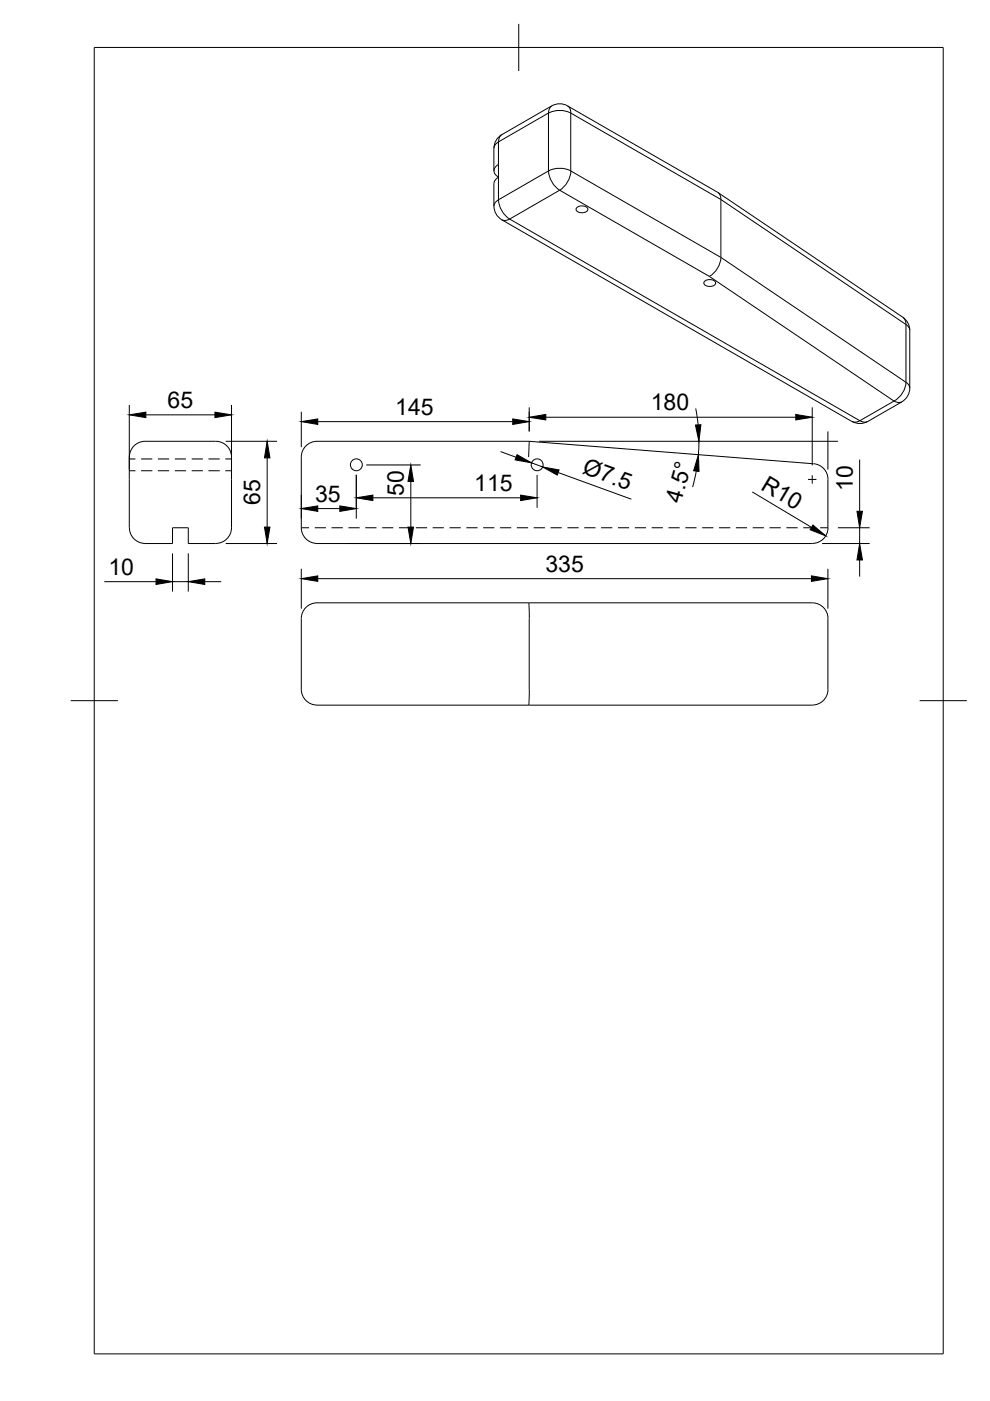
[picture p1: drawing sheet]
<svg xmlns="http://www.w3.org/2000/svg" width="210mm" height="297mm" viewBox="0 0 210 297" stroke-linecap="round" stroke-linejoin="round" font-family="sans-serif">
<defs><g id="words">
<g font-size="4.9">
<text x="35.5" y="86.5">65</text>
<text x="83.8" y="87.9">145</text>
<text x="138" y="87">180</text>
<text x="123.3" y="100.4" transform="rotate(20 123.3 100.4)">Ø7.5</text>
<text x="55.2" y="107.1" transform="rotate(-90 55.2 107.1)">65</text>
<text x="66.8" y="106.4">35</text>
<text x="85.6" y="105.2" transform="rotate(-90 85.6 105.2)">50</text>
<text x="100.6" y="104.1">115</text>
<text x="144.4" y="106.8" transform="rotate(-75 144.4 106.8)">4.5°</text>
<text x="161.1" y="103.6" transform="rotate(31 161.1 103.6)">R10</text>
<text x="180.8" y="104" transform="rotate(-90 180.8 104)">10</text>
<text x="23" y="121.9">10</text>
<text x="115.6" y="121.2">335</text>
</g>
</g></defs>
<!-- layer: Visible -->
<g fill="none" stroke="#000" stroke-width=".21">
<path d="M104.7 31.4v4.8M104.7 38.9v4.8M105.2 35.2l.5-.3v2.7a1.39 1.39 0 0 1-.5-2.4zM105.7 37.6l-.8 .7-.2 .6M106.4 28.6l10.6-6.2a3.3 3.3 0 0 1 3.3 0l32.1 18.5 .3 .6 .1 .8v12.3a5 5 0 0 1-2.4 4M106.4 28.5a3.3 3.3 0 0 0-1.7 2.9M104.7 43.7a3.3 3.3 0 0 0 1.7 2.9l74.2 42.8a3.4 3.4 0 0 0 3.4 0l7.2-4.2a3.4 3.4 0 0 0 1.7-2.9v-12.3M122.2 44.1a1.54 1.54 0 0 1 2.5 .3 1.45 1.45 0 0 1-2.6 0zM149.3 59.7a1.54 1.54 0 0 1 2.4 .3 1.45 1.45 0 0 1-2.5 0zM152.2 40.8l39.2 26.5M191.4 67.3a3.3 3.3 0 0 1 1.5 2.7M27.4 96.9v15"/>
<path d="M27.4 96.9a3.3 3.3 0 0 1 3.4-3.3h15a3.3 3.3 0 0 1 3.3 3.3v15a3.3 3.3 0 0 1-3.3 3.3h-5.9v-3.3h-3.3v3.3h-5.8a3.4 3.4 0 0 1-3.4-3.3M64.9 94.5a3.3 3.3 0 0 1 2.3-.9h45l60.3 4.7a3.3 3.3 0 0 1 3 3.3l.1 10.3a3.4 3.4 0 0 1-3.4 3.3h-105a3.3 3.3 0 0 1-3.3-3.3v-15a3.3 3.3 0 0 1 1-2.4zM112.2 93.6l-.1 3.3M112.1 127.8l.1 3.3v15.9l-.1 2.5M67.2 149.5h105M67.2 149.5a3.3 3.3 0 0 1-3.3-3.3v-15.1a3.3 3.3 0 0 1 3.3-3.3h105a3.3 3.3 0 0 1 3.4 3.3l-.1 15.1a3.3 3.3 0 0 1-3.3 3.3"/>
<circle cx="75.6" cy="98.5" r="1.26"/>
<circle cx="113.9" cy="98.5" r="1.26"/>
</g>
<!-- layer: Hidden -->
<g fill="none" stroke="#000" stroke-width=".21">
<path d="M27.4 99.8h1.3M27.4 97.3h1.3M29.9 99.8h2.4M29.9 97.3h2.4M33.5 99.8h2.4M33.5 97.3h2.4M37.1 99.8h2.3M37.1 97.3h2.3M40.6 99.8h2.4M40.6 97.3h2.4M44.2 99.8h2.4M44.2 97.3h2.4"/>
<path d="M47.8 99.8h1.3M47.8 97.3h1.3M63.9 111.9h1.6M66.7 111.9h2.4M70.3 111.9h2.4M73.9 111.9h2.4M77.4 111.9h2.4M81 111.9h2.4M84.6 111.9h2.4M88.2 111.9h2.4M91.7 111.9h2.4M95.3 111.9h2.4"/>
<path d="M98.9 111.9h2.4M102.4 111.9h2.4M106 111.9h2.4M109.6 111.9h2.4M113.2 111.9h2.3M116.7 111.9h2.4M120.3 111.9h2.4M123.9 111.9h2.4M127.4 111.9h2.4M131 111.9h2.4M134.6 111.9h2.4M138.2 111.9h2.3"/>
<path d="M141.7 111.9h2.4M145.3 111.9h2.4M148.9 111.9h2.4M152.4 111.9h2.4M156 111.9h2.4M159.6 111.9h2.4M163.2 111.9h2.3M166.7 111.9h2.4M170.3 111.9h2.4M173.9 111.9h1.6"/>
</g>
<!-- layer: Visible Narrow -->
<g fill="none" stroke="#000" stroke-width=".21">
<path d="M105.7 37.6v4.8M106.4 28.5l-.6 .8-.1 .8-.8 .7-.2 .6M116.3 24l-10.6 6.1v4.8M116.3 24v12.2M116.3 36.2l-10.6 6.2M116.3 36.2a5.2 5.2 0 0 0 2.4 4.1M116.3 24a5.2 5.2 0 0 1 4.7 0M116.3 36.2a5.2 5.2 0 0 1 4.7 0M117 22.4l-.6 .8-.1 .8M120.3 22.4l.6 .8 .1 .8M121 24l31.8 18.3 39.3 26.5M121 24v12.2"/>
<path d="M121 36.2l31.8 18.4 39.3 26.5M121 36.2a5.2 5.2 0 0 1-2.3 4.1M105.7 42.4a5.2 5.2 0 0 0 2.4 4M105.7 42.4l-.8 .7-.2 .6M108.1 46.4l74.2 42.8 7.2-4.2M108.1 46.4l-.8 .3-.9-.1M118.7 40.3l-10.6 6.1M118.7 40.3l31.7 18.3 39.1 26.4M191.4 67.3l.6 .7 .1 .8M192.1 68.8v12.3M192.1 68.8a1.56 1.56 0 0 1 .8 1.2M180.7 89.4l.9 .1 .7-.3 .7 .3 1-.1"/>
<path d="M189.6 85l.7 .3 .9-.1M192.1 81a4.9 4.9 0 0 1-2.5 4M192.1 81a1.56 1.56 0 0 1 .8 1.3"/>
</g>
<!-- layer: BORDER -->
<path d="M20 10.1h180v276.9h-180zM110 5.1v10M15 148.6h10M195 148.6h10" fill="none" stroke="#000" stroke-width=".21"/>
<!-- layer: FD_Dimensions -->
<g fill="none" stroke="#000" stroke-width=".21">
<path d="M27.4 85.9v13.7M30.9 88h14.7M47.9 93.6h10.8M49.1 85.9v13.7M56.6 97.1v14.6M63.9 87.3v7.5M67.4 89.4h41.3M77.6 98.6h11.6M106.1 95.7l3.3 1.3M112.2 86.4v5.1M112.7 98.1l2.4 .9M115.7 88.5h53"/>
<path d="M147.5 86.6l.5 3.5M147.6 99.9l-.7 3.4M148.2 93.6l-.1 2.8M172.2 86.4v12.3M182.3 97.4v11M36.6 117.3v8.1M39.9 117.3v8.1M47.9 115.2h10.8M63.9 104.9v5M67.4 107.8h4.7M73.4 115.2h15.8M75.5 100.7v9.2"/>
<path d="M79.1 105.5h31.3M87.1 102.1v9.6M113.9 100.7v7M118.3 100.2l15.6 5.6M159.5 104.3l12.6 7.5M174.3 115.2h10.1M177.7 111.9h6.7M182.3 111.9v3.3M182.3 118.7v3.5M22.1 123.3h11M36.6 123.3h3.3M43.4 123.3h3.5"/>
<path d="M63.9 120.6v8.5M67.4 122.7h104.6M175.5 120.6v8.5"/>
</g>
<g fill="#000" stroke="#000" stroke-width=".21">
<path d="M27.4 88l3.5-.6v1.1zM45.6 87.4l3.5 .6-3.5 .5zM56.6 93.6l.6 3.5h-1.1zM63.9 89.4l3.5-.6v1.2zM108.7 88.8l3.5 .6-3.5 .6zM109.6 96.4l3.1 1.7-3.5-.6zM112.2 88.5l3.5-.6v1.1zM115.1 99l3.4 .6-.3 1.1zM148.1 96.4l.1 3.6-1.1-.2zM147.4 90.1h1.2l-.4 3.5zM168.7 87.9l3.5 .6-3.5 .5zM56.1 111.7h1.1l-.6 3.5z"/>
<path d="M63.9 107.8l3.5-.5v1.1zM72.1 107.3l3.4 .5-3.4 .6zM75.5 105.5l3.6-.5v1.1zM87.1 98.6l.6 3.5h-1.2zM86.5 111.7h1.2l-.6 3.5zM110.4 105l3.5 .5-3.5 .6zM172.4 111.3l2.7 2.3-3.3-1.3zM182.3 115.2l.6 3.5h-1.2zM181.7 108.4h1.2l-.6 3.5zM33.1 122.7l3.5 .6-3.5 .6zM39.9 123.3l3.5-.6v1.2zM63.9 122.7l3.5-.6v1.2z"/>
<path d="M172 122.1l3.5 .6-3.5 .6z"/>
</g>
<!-- layer: Smart Centers -->
<path d="M171.3 101.6h1.8M172.2 100.8v1.7" fill="none" stroke="#000" stroke-width=".21"/>
<!-- layer: Edge Extensions -->
<path d="M114.3 93.6h63.4M175.5 91.5v8.1" fill="none" stroke="#000" stroke-width=".21"/>
<use href="#words"/>
</svg>
